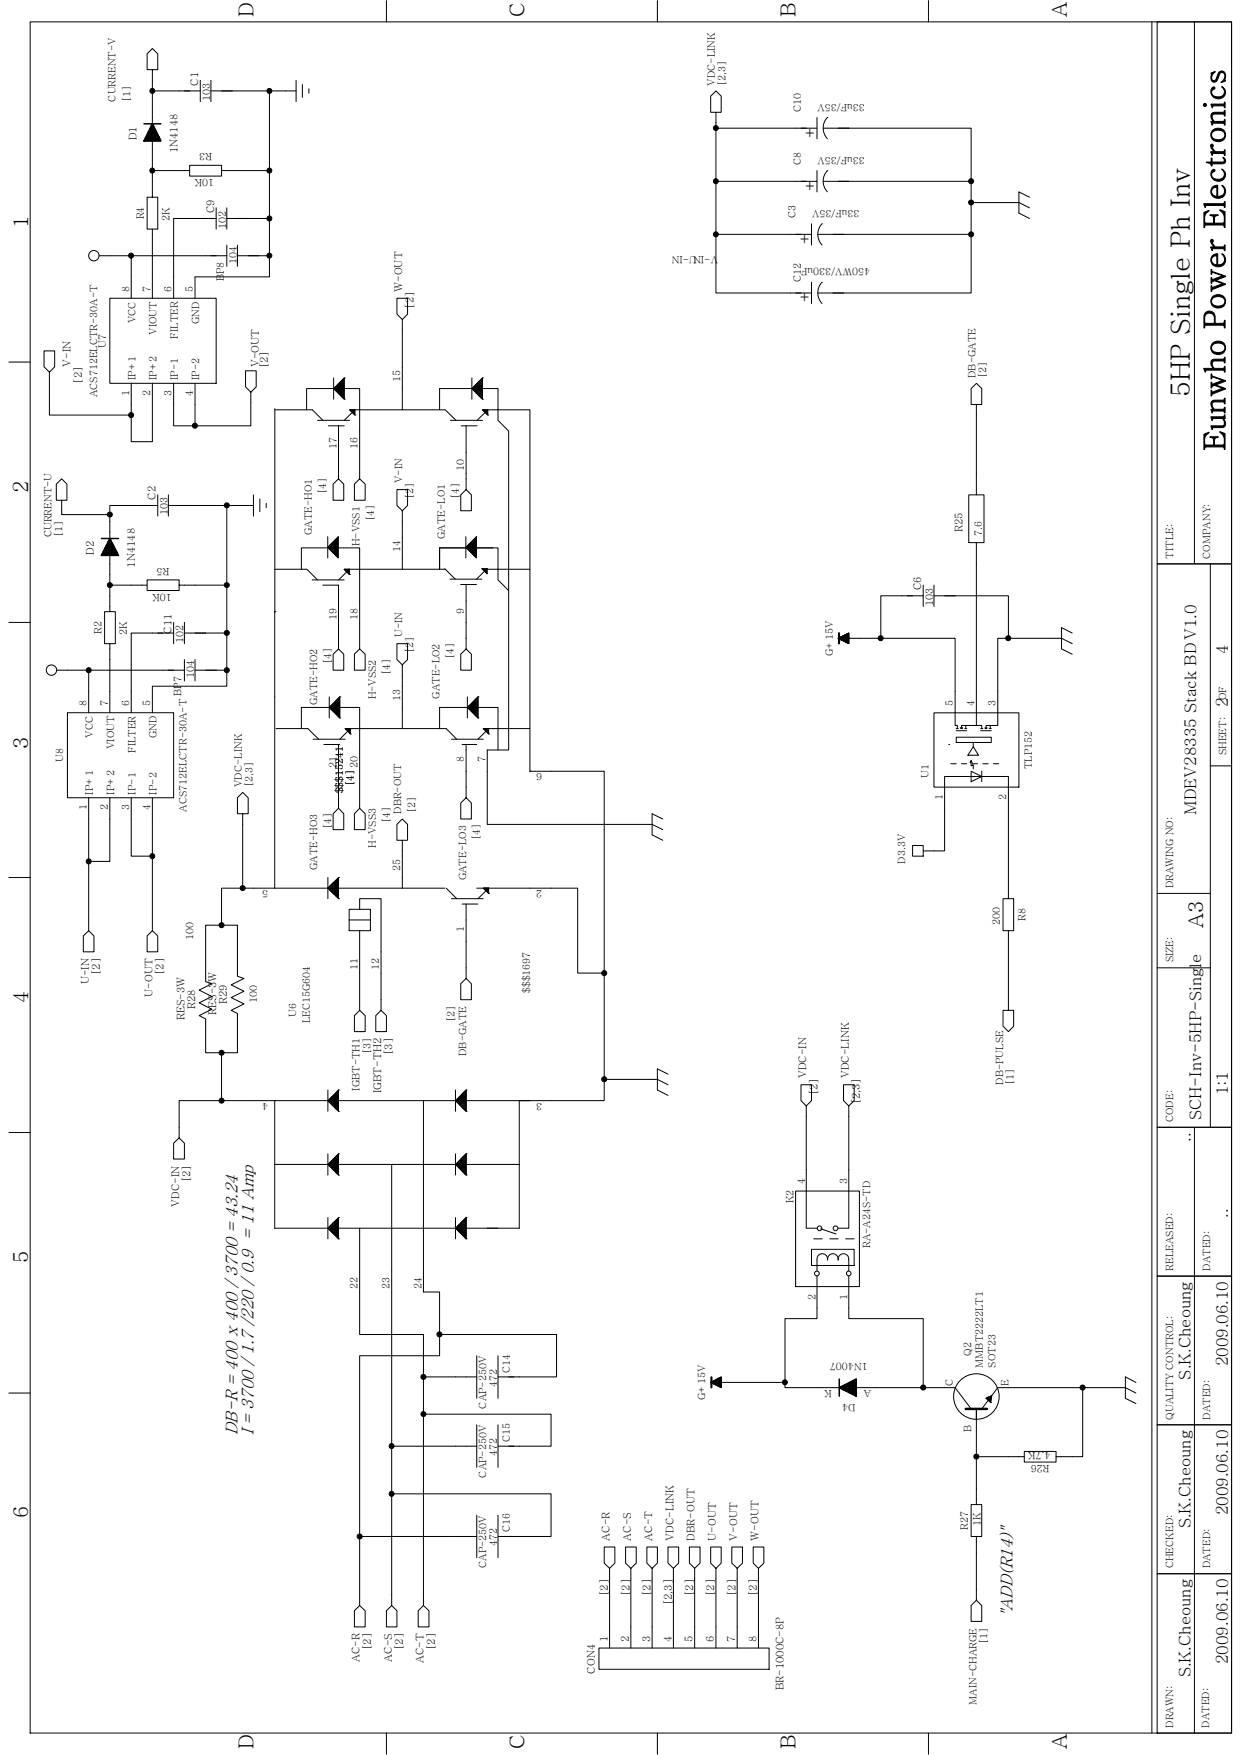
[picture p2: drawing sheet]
<svg xmlns="http://www.w3.org/2000/svg" width="210mm" height="297mm" viewBox="0 0 210 297" stroke-linecap="round" stroke-linejoin="round" font-family="sans-serif">
<defs><g id="words">
<text font-size="5" x="207.3" y="76.3" transform="rotate(-90 207.3 76.3)">Eunwho Power Electronics</text>
<text font-size="4.5" x="201.3" y="67.2" transform="rotate(-90 201.3 67.2)">5HP Single Ph Inv</text>
<g font-size="3.5">
<text x="42.9" y="2.8" transform="rotate(-90 42.9 2.8)">D</text>
<text x="88.8" y="2.8" transform="rotate(-90 88.8 2.8)">C</text>
<text x="134.6" y="2.8" transform="rotate(-90 134.6 2.8)">B</text>
<text x="180.5" y="2.8" transform="rotate(-90 180.5 2.8)">A</text>
<text x="4.8" y="38.6" transform="rotate(-90 4.8 38.6)">1</text>
<text x="4.8" y="83.4" transform="rotate(-90 4.8 83.4)">2</text>
<text x="4.8" y="126.7" transform="rotate(-90 4.8 126.7)">3</text>
<text x="203.6" y="157.1" transform="rotate(-90 203.6 157.1)">A3</text>
<text x="4.8" y="169.7" transform="rotate(-90 4.8 169.7)">4</text>
<text x="4.8" y="213.8" transform="rotate(-90 4.8 213.8)">5</text>
<text x="4.8" y="257" transform="rotate(-90 4.8 257)">6</text>
<text x="42.9" y="296" transform="rotate(-90 42.9 296)">D</text>
<text x="88.8" y="296" transform="rotate(-90 88.8 296)">C</text>
<text x="134.6" y="296" transform="rotate(-90 134.6 296)">B</text>
<text x="180.5" y="296" transform="rotate(-90 180.5 296)">A</text>
</g>
<g font-size="2.9">
<text x="40.2" y="243" transform="rotate(-90 40.2 243)">DB-R = 400 x 400 / 3700 = 43.24</text>
<text x="42.9" y="243" transform="rotate(-90 42.9 243)">I = 3700 / 1.7 /220 / 0.9 = 11 Amp</text>
<text x="171.3" y="273.7" transform="rotate(-90 171.3 273.7)">&quot;ADD(R14)&quot;</text>
</g>
<g font-size="2.7">
<text x="138" y="23.3" transform="rotate(-90 138 23.3)">+</text>
<text x="138" y="32.3" transform="rotate(-90 138 32.3)">+</text>
<text x="137.1" y="41.3" transform="rotate(-90 137.1 41.3)">+</text>
<text x="137.1" y="51.2" transform="rotate(-90 137.1 51.2)">+</text>
<text x="207.8" y="110.7" transform="rotate(-90 207.8 110.7)">4</text>
<text x="207.8" y="119.7" transform="rotate(-90 207.8 119.7)">2</text>
<text x="202.4" y="137.9" transform="rotate(-90 202.4 137.9)">MDEV28335 Stack BDV1.0</text>
<text x="207.8" y="185.4" transform="rotate(-90 207.8 185.4)">1:1</text>
<text x="203.3" y="189.6" transform="rotate(-90 203.3 189.6)">SCH-Inv-5HP-Single</text>
<text x="201.4" y="193.3" transform="rotate(-90 201.4 193.3)">..</text>
<text x="207.8" y="206.1" transform="rotate(-90 207.8 206.1)">..</text>
<text x="201.4" y="233.5" transform="rotate(-90 201.4 233.5)">S.K.Cheoung</text>
<text x="207.8" y="231.3" transform="rotate(-90 207.8 231.3)">2009.06.10</text>
<text x="207.8" y="256.5" transform="rotate(-90 207.8 256.5)">2009.06.10</text>
<text x="201.4" y="258.7" transform="rotate(-90 201.4 258.7)">S.K.Cheoung</text>
<text x="207.8" y="281.6" transform="rotate(-90 207.8 281.6)">2009.06.10</text>
<text x="201.4" y="283.9" transform="rotate(-90 201.4 283.9)">S.K.Cheoung</text>
</g>
<g font-size="1.8">
<text x="33.5" y="14.5" transform="rotate(-90 33.5 14.5)">C1</text>
<text x="23.1" y="23.8" transform="rotate(-90 23.1 23.8)">D1</text>
<text x="30" y="25.9" transform="rotate(-90 30 25.9)">1N4148</text>
<text x="36.2" y="36.1" transform="rotate(-90 36.2 36.1)">C9</text>
<text x="68.1" y="49.4" transform="rotate(-90 68.1 49.4)">W-OUT</text>
<text x="70" y="52.2" transform="rotate(-90 70 52.2)">[2]</text>
<text x="11.9" y="62.1" transform="rotate(-90 11.9 62.1)">V-IN</text>
<text x="13.8" y="64.9" transform="rotate(-90 13.8 64.9)">[2]</text>
<text x="43.8" y="62.2" transform="rotate(-90 43.8 62.2)">V-OUT</text>
<text x="45.3" y="62.3" transform="rotate(-90 45.3 62.3)">[2]</text>
<text x="26.3" y="84.6" transform="rotate(-90 26.3 84.6)">C2</text>
<text x="15.9" y="93.9" transform="rotate(-90 15.9 93.9)">D2</text>
<text x="162.9" y="90.1" transform="rotate(-90 162.9 90.1)">R25</text>
<text x="22.8" y="96.1" transform="rotate(-90 22.8 96.1)">1N4148</text>
<text x="155.9" y="99.9" transform="rotate(-90 155.9 99.9)">C6</text>
<text x="29" y="107.3" transform="rotate(-90 29 107.3)">C11</text>
<text x="15" y="166.6" transform="rotate(-90 15 166.6)">U-IN</text>
<text x="16.9" y="165" transform="rotate(-90 16.9 165)">[2]</text>
<text x="27.7" y="165" transform="rotate(-90 27.7 165)">[2]</text>
<text x="25.8" y="168.7" transform="rotate(-90 25.8 168.7)">U-OUT</text>
<text x="31.2" y="172.7" transform="rotate(-90 31.2 172.7)">RES-3W</text>
<text x="33" y="170.9" transform="rotate(-90 33 170.9)">R28</text>
<text x="36.6" y="171.8" transform="rotate(-90 36.6 171.8)">RES-3W</text>
<text x="38.4" y="170" transform="rotate(-90 38.4 170)">R29</text>
<text x="66.4" y="178.5" transform="rotate(-90 66.4 178.5)">[3]</text>
<text x="64.5" y="185" transform="rotate(-90 64.5 185)">IGBT-TH2</text>
<text x="136.4" y="182.5" transform="rotate(-90 136.4 182.5)">VDC-IN</text>
<text x="138.3" y="185.3" transform="rotate(-90 138.3 185.3)">[2]</text>
<text x="143.6" y="182.5" transform="rotate(-90 143.6 182.5)">VDC-LINK</text>
<text x="145.5" y="186.9" transform="rotate(-90 145.5 186.9)">[2,3]</text>
<text x="32.2" y="200.1" transform="rotate(-90 32.2 200.1)">[2]</text>
<text x="30.3" y="204.3" transform="rotate(-90 30.3 204.3)">VDC-IN</text>
<text x="103.1" y="260.8" transform="rotate(-90 103.1 260.8)">AC-R</text>
<text x="106.7" y="260.8" transform="rotate(-90 106.7 260.8)">AC-S</text>
<text x="110.3" y="260.8" transform="rotate(-90 110.3 260.8)">AC-T</text>
<text x="113.9" y="260.8" transform="rotate(-90 113.9 260.8)">VDC-LINK</text>
<text x="117.5" y="260.8" transform="rotate(-90 117.5 260.8)">DBR-OUT</text>
<text x="121.1" y="260.8" transform="rotate(-90 121.1 260.8)">U-OUT</text>
<text x="124.7" y="260.8" transform="rotate(-90 124.7 260.8)">V-OUT</text>
<text x="128.3" y="260.8" transform="rotate(-90 128.3 260.8)">W-OUT</text>
<text x="102.9" y="270.1" transform="rotate(-90 102.9 270.1)">[2]</text>
<text x="106.5" y="270.1" transform="rotate(-90 106.5 270.1)">[2]</text>
<text x="110.1" y="270.1" transform="rotate(-90 110.1 270.1)">[2]</text>
<text x="113.7" y="271.7" transform="rotate(-90 113.7 271.7)">[2,3]</text>
<text x="117.3" y="270.1" transform="rotate(-90 117.3 270.1)">[2]</text>
<text x="120.9" y="270.1" transform="rotate(-90 120.9 270.1)">[2]</text>
<text x="124.5" y="270.1" transform="rotate(-90 124.5 270.1)">[2]</text>
<text x="128" y="270.1" transform="rotate(-90 128 270.1)">[2]</text>
<text x="60.9" y="281.3" transform="rotate(-90 60.9 281.3)">AC-R</text>
<text x="62.8" y="279.3" transform="rotate(-90 62.8 279.3)">[2]</text>
<text x="66.3" y="281.2" transform="rotate(-90 66.3 281.2)">AC-S</text>
<text x="68.2" y="279.3" transform="rotate(-90 68.2 279.3)">[2]</text>
<text x="71.6" y="281.5" transform="rotate(-90 71.6 281.5)">AC-T</text>
<text x="73.6" y="279.3" transform="rotate(-90 73.6 279.3)">[2]</text>
<text x="102.8" y="277.9" transform="rotate(-90 102.8 277.9)">1</text>
<text x="106.4" y="277.9" transform="rotate(-90 106.4 277.9)">2</text>
<text x="110" y="277.9" transform="rotate(-90 110 277.9)">3</text>
<text x="113.6" y="277.9" transform="rotate(-90 113.6 277.9)">4</text>
<text x="117.2" y="277.9" transform="rotate(-90 117.2 277.9)">5</text>
<text x="120.8" y="277.9" transform="rotate(-90 120.8 277.9)">6</text>
<text x="124.4" y="277.9" transform="rotate(-90 124.4 277.9)">7</text>
<text x="128" y="277.9" transform="rotate(-90 128 277.9)">8</text>
<text x="100.6" y="283.3" transform="rotate(-90 100.6 283.3)">CON4</text>
<text x="132.6" y="286.1" transform="rotate(-90 132.6 286.1)">BR-1000C-8P</text>
</g>
<g font-size="1.7">
<text x="19.5" y="17.2" transform="rotate(-90 19.5 17.2)">CURRENT-V</text>
<text x="22" y="17.2" transform="rotate(-90 22 17.2)">[1]</text>
<text x="35.5" y="17.1" transform="rotate(-90 35.5 17.1)">103</text>
<text x="121" y="14.5" transform="rotate(-90 121 14.5)">VDC-LINK</text>
<text x="122.8" y="14.5" transform="rotate(-90 122.8 14.5)">[2,3]</text>
<text x="146.3" y="17.5" transform="rotate(-180 146.3 17.5)">33uF/35V</text>
<text x="135.5" y="19" transform="rotate(-90 135.5 19)">C10</text>
<text x="35.9" y="26" transform="rotate(-180 35.9 26)">R3</text>
<text x="135.5" y="28" transform="rotate(-90 135.5 28)">C8</text>
<text x="146.3" y="26.5" transform="rotate(-180 146.3 26.5)">33uF/35V</text>
<text x="36.2" y="30.3" transform="rotate(-180 36.2 30.3)">10K</text>
<text x="145.4" y="35.5" transform="rotate(-180 145.4 35.5)">33uF/35V</text>
<text x="24.4" y="37.1" transform="rotate(-90 24.4 37.1)">R4</text>
<text x="28.7" y="37.4" transform="rotate(-90 28.7 37.4)">2K</text>
<text x="38.2" y="38.7" transform="rotate(-90 38.2 38.7)">102</text>
<text x="134.6" y="37" transform="rotate(-90 134.6 37)">C3</text>
<text x="37.8" y="47.6" transform="rotate(-90 37.8 47.6)">BP8</text>
<text x="40" y="44.6" transform="rotate(-90 40 44.6)">104</text>
<text x="121.5" y="43.3" transform="rotate(-180 121.5 43.3)">V-INU-IN</text>
<text x="135.5" y="47.8" transform="rotate(-90 135.5 47.8)">C12</text>
<text x="147.2" y="45.4" transform="rotate(-180 147.2 45.4)">450WV/330uF</text>
<text x="21.8" y="49.4" transform="rotate(-90 21.8 49.4)">8</text>
<text x="25.4" y="49.4" transform="rotate(-90 25.4 49.4)">7</text>
<text x="29" y="49.4" transform="rotate(-90 29 49.4)">6</text>
<text x="32.6" y="49.4" transform="rotate(-90 32.6 49.4)">5</text>
<text x="17.9" y="58.8" transform="rotate(-90 17.9 58.8)">U7</text>
<text x="22.9" y="54.7" transform="rotate(-90 22.9 54.7)">VCC</text>
<text x="26.5" y="56.7" transform="rotate(-90 26.5 56.7)">VIOUT</text>
<text x="30.1" y="57.3" transform="rotate(-90 30.1 57.3)">FILTER</text>
<text x="33.7" y="54.8" transform="rotate(-90 33.7 54.8)">GND</text>
<text x="22.9" y="64.3" transform="rotate(-90 22.9 64.3)">IP+1</text>
<text x="26.5" y="64.3" transform="rotate(-90 26.5 64.3)">IP+2</text>
<text x="30.1" y="64.3" transform="rotate(-90 30.1 64.3)">IP-1</text>
<text x="33.7" y="64.3" transform="rotate(-90 33.7 64.3)">IP-2</text>
<text x="67.7" y="64.7" transform="rotate(-90 67.7 64.7)">15</text>
<text x="165" y="64" transform="rotate(-90 165 64)">DB-GATE</text>
<text x="166.9" y="64" transform="rotate(-90 166.9 64)">[2]</text>
<text x="16.5" y="67.2" transform="rotate(-90 16.5 67.2)">ACS712ELCTR-30A-T</text>
<text x="21.8" y="67" transform="rotate(-90 21.8 67)">1</text>
<text x="25.4" y="67" transform="rotate(-90 25.4 67)">2</text>
<text x="29" y="67" transform="rotate(-90 29 67)">3</text>
<text x="32.6" y="67" transform="rotate(-90 32.6 67)">4</text>
<text x="56.9" y="76.1" transform="rotate(-90 56.9 76.1)">17</text>
<text x="60.5" y="76.1" transform="rotate(-90 60.5 76.1)">16</text>
<text x="55.1" y="83.6" transform="rotate(-90 55.1 83.6)">[4]</text>
<text x="68.1" y="81.8" transform="rotate(-90 68.1 81.8)">V-IN</text>
<text x="78.5" y="79.6" transform="rotate(-90 78.5 79.6)">10</text>
<text x="28.3" y="87.2" transform="rotate(-90 28.3 87.2)">103</text>
<text x="63.2" y="88.3" transform="rotate(-90 63.2 88.3)">[4]</text>
<text x="69.9" y="84.5" transform="rotate(-90 69.9 84.5)">[2]</text>
<text x="77.6" y="84.5" transform="rotate(-90 77.6 84.5)">[4]</text>
<text x="8.7" y="90.9" transform="rotate(-90 8.7 90.9)">CURRENT-U</text>
<text x="10.5" y="90.9" transform="rotate(-90 10.5 90.9)">[1]</text>
<text x="52.8" y="90.6" transform="rotate(-90 52.8 90.6)">GATE-HO1</text>
<text x="60.9" y="92.5" transform="rotate(-90 60.9 92.5)">H-VSS1</text>
<text x="67.7" y="93.5" transform="rotate(-90 67.7 93.5)">14</text>
<text x="75.3" y="91.2" transform="rotate(-90 75.3 91.2)">GATE-LO1</text>
<text x="166.1" y="90.8" transform="rotate(-90 166.1 90.8)">7.6</text>
<text x="198.5" y="94.6" transform="rotate(-90 198.5 94.6)">TITLE:</text>
<text x="204.8" y="94.6" transform="rotate(-90 204.8 94.6)">COMPANY:</text>
<text x="28.7" y="96.1" transform="rotate(-180 28.7 96.1)">R5</text>
<text x="29.1" y="100.5" transform="rotate(-180 29.1 100.5)">10K</text>
<text x="17.2" y="107.3" transform="rotate(-90 17.2 107.3)">R2</text>
<text x="21.5" y="107.5" transform="rotate(-90 21.5 107.5)">2K</text>
<text x="56.9" y="104.9" transform="rotate(-90 56.9 104.9)">19</text>
<text x="60.5" y="104.9" transform="rotate(-90 60.5 104.9)">18</text>
<text x="68.1" y="107.8" transform="rotate(-90 68.1 107.8)">U-IN</text>
<text x="78.5" y="103.8" transform="rotate(-90 78.5 103.8)">9</text>
<text x="157.8" y="102.6" transform="rotate(-90 157.8 102.6)">103</text>
<text x="31" y="108.8" transform="rotate(-90 31 108.8)">102</text>
<text x="56" y="112.4" transform="rotate(-90 56 112.4)">[4]</text>
<text x="69.9" y="110.6" transform="rotate(-90 69.9 110.6)">[2]</text>
<text x="76.7" y="111.5" transform="rotate(-90 76.7 111.5)">[4]</text>
<text x="140.9" y="111" transform="rotate(-90 140.9 111)">G+15V</text>
<text x="14.6" y="119.5" transform="rotate(-90 14.6 119.5)">8</text>
<text x="18.2" y="119.5" transform="rotate(-90 18.2 119.5)">7</text>
<text x="21.8" y="119.5" transform="rotate(-90 21.8 119.5)">6</text>
<text x="25.4" y="119.5" transform="rotate(-90 25.4 119.5)">5</text>
<text x="30.6" y="117.8" transform="rotate(-90 30.6 117.8)">BP7</text>
<text x="32.8" y="114.8" transform="rotate(-90 32.8 114.8)">104</text>
<text x="53.7" y="119.4" transform="rotate(-90 53.7 119.4)">GATE-HO2</text>
<text x="63.6" y="118.4" transform="rotate(-90 63.6 118.4)">H-VSS2</text>
<text x="65.9" y="114.2" transform="rotate(-90 65.9 114.2)">[4]</text>
<text x="67.7" y="118.6" transform="rotate(-90 67.7 118.6)">13</text>
<text x="74.4" y="118.3" transform="rotate(-90 74.4 118.3)">GATE-LO2</text>
<text x="161.2" y="119.5" transform="rotate(-90 161.2 119.5)">5</text>
<text x="164.8" y="119.5" transform="rotate(-90 164.8 119.5)">4</text>
<text x="168.5" y="119.5" transform="rotate(-90 168.5 119.5)">3</text>
<text x="207.5" y="118.5" transform="rotate(-90 207.5 118.5)">OF</text>
<text x="15.7" y="124.8" transform="rotate(-90 15.7 124.8)">VCC</text>
<text x="26.5" y="125" transform="rotate(-90 26.5 125)">GND</text>
<text x="10.7" y="129" transform="rotate(-90 10.7 129)">U8</text>
<text x="19.3" y="126.8" transform="rotate(-90 19.3 126.8)">VIOUT</text>
<text x="22.9" y="127.4" transform="rotate(-90 22.9 127.4)">FILTER</text>
<text x="56.9" y="130" transform="rotate(-90 56.9 130)">21</text>
<text x="60.5" y="130" transform="rotate(-90 60.5 130)">20</text>
<text x="78.5" y="129" transform="rotate(-90 78.5 129)">8</text>
<text x="82.1" y="129" transform="rotate(-90 82.1 129)">7</text>
<text x="91.8" y="130.9" transform="rotate(-180 91.8 130.9)">6</text>
<text x="157.1" y="131.7" transform="rotate(-90 157.1 131.7)">U1</text>
<text x="174.6" y="130.2" transform="rotate(-90 174.6 130.2)">TLP152</text>
<text x="207.5" y="127.8" transform="rotate(-90 207.5 127.8)">SHEET:</text>
<text x="14.6" y="137.1" transform="rotate(-90 14.6 137.1)">1</text>
<text x="15.7" y="134.5" transform="rotate(-90 15.7 134.5)">IP+1</text>
<text x="18.2" y="137.1" transform="rotate(-90 18.2 137.1)">2</text>
<text x="19.3" y="134.5" transform="rotate(-90 19.3 134.5)">IP+2</text>
<text x="21.8" y="137.1" transform="rotate(-90 21.8 137.1)">3</text>
<text x="22.9" y="134.5" transform="rotate(-90 22.9 134.5)">IP-1</text>
<text x="25.4" y="137.1" transform="rotate(-90 25.4 137.1)">4</text>
<text x="26.5" y="134.5" transform="rotate(-90 26.5 134.5)">IP-2</text>
<text x="31.6" y="137.4" transform="rotate(-90 31.6 137.4)">ACS712ELCTR-30A-T</text>
<text x="40.9" y="133.2" transform="rotate(-90 40.9 133.2)">VDC-LINK</text>
<text x="42.7" y="133.2" transform="rotate(-90 42.7 133.2)">[2,3]</text>
<text x="58" y="134.3" transform="rotate(-90 58 134.3)">$$$15241</text>
<text x="59.8" y="133" transform="rotate(-90 59.8 133)">[4]</text>
<text x="67.9" y="137.7" transform="rotate(-90 67.9 137.7)">DBR-OUT</text>
<text x="70.3" y="137.5" transform="rotate(-90 70.3 137.5)">[2]</text>
<text x="159.5" y="135.3" transform="rotate(-90 159.5 135.3)">1</text>
<text x="170.2" y="135.3" transform="rotate(-90 170.2 135.3)">2</text>
<text x="56" y="140.3" transform="rotate(-90 56 140.3)">[4]</text>
<text x="63.6" y="143.6" transform="rotate(-90 63.6 143.6)">H-VSS3</text>
<text x="65.9" y="139.3" transform="rotate(-90 65.9 139.3)">[4]</text>
<text x="81.2" y="142.2" transform="rotate(-90 81.2 142.2)">[4]</text>
<text x="53.7" y="147.3" transform="rotate(-90 53.7 147.3)">GATE-HO3</text>
<text x="67.7" y="147.4" transform="rotate(-90 67.7 147.4)">25</text>
<text x="78.9" y="149" transform="rotate(-90 78.9 149)">GATE-LO3</text>
<text x="153.2" y="146.2" transform="rotate(-90 153.2 146.2)">D3.3V</text>
<text x="45.4" y="150.7" transform="rotate(-180 45.4 150.7)">5</text>
<text x="91.8" y="150.7" transform="rotate(-180 91.8 150.7)">2</text>
<text x="173.5" y="155.9" transform="rotate(-90 173.5 155.9)">R8</text>
<text x="198.5" y="150.3" transform="rotate(-90 198.5 150.3)">DRAWING NO:</text>
<text x="32.7" y="159" transform="rotate(-90 32.7 159)">100</text>
<text x="78.5" y="157.8" transform="rotate(-90 78.5 157.8)">1</text>
<text x="169.2" y="156.5" transform="rotate(-90 169.2 156.5)">200</text>
<text x="60.5" y="164.2" transform="rotate(-90 60.5 164.2)">11</text>
<text x="64.1" y="164.2" transform="rotate(-90 64.1 164.2)">12</text>
<text x="198.5" y="162.9" transform="rotate(-90 198.5 162.9)">SIZE:</text>
<text x="43.5" y="169.8" transform="rotate(-90 43.5 169.8)">100</text>
<text x="50.1" y="172.2" transform="rotate(-90 50.1 172.2)">U6</text>
<text x="52.5" y="173.2" transform="rotate(-90 52.5 173.2)">LEC15G604</text>
<text x="76.9" y="173" transform="rotate(-90 76.9 173)">[2]</text>
<text x="89.7" y="168" transform="rotate(-90 89.7 168)">$$$1697</text>
<text x="62.7" y="178.4" transform="rotate(-90 62.7 178.4)">[3]</text>
<text x="78.9" y="178.7" transform="rotate(-90 78.9 178.7)">DB-GATE</text>
<text x="60.9" y="184.6" transform="rotate(-90 60.9 184.6)">IGBT-TH1</text>
<text x="169.7" y="183.6" transform="rotate(-90 169.7 183.6)">DB-PULSE</text>
<text x="171.5" y="183.6" transform="rotate(-90 171.5 183.6)">[1]</text>
<text x="45.4" y="186.6" transform="rotate(-180 45.4 186.6)">4</text>
<text x="91.8" y="186.6" transform="rotate(-180 91.8 186.6)">3</text>
<text x="198.5" y="189.9" transform="rotate(-90 198.5 189.9)">CODE:</text>
<text x="134.3" y="203.6" transform="rotate(-90 134.3 203.6)">K2</text>
<text x="136.2" y="200.3" transform="rotate(-90 136.2 200.3)">4</text>
<text x="143.4" y="200.3" transform="rotate(-90 143.4 200.3)">3</text>
<text x="147.2" y="211.2" transform="rotate(-90 147.2 211.2)">RA-A24S-TD</text>
<text x="198.5" y="215.1" transform="rotate(-90 198.5 215.1)">RELEASED:</text>
<text x="204.8" y="215.1" transform="rotate(-90 204.8 215.1)">DATED:</text>
<text x="60.5" y="218.2" transform="rotate(-90 60.5 218.2)">22</text>
<text x="65.9" y="218.2" transform="rotate(-90 65.9 218.2)">23</text>
<text x="71.3" y="218.2" transform="rotate(-90 71.3 218.2)">24</text>
<text x="138" y="220" transform="rotate(-90 138 220)">2</text>
<text x="143.4" y="220" transform="rotate(-90 143.4 220)">1</text>
<text x="86.3" y="232.3" transform="rotate(-90 86.3 232.3)">C14</text>
<text x="146.8" y="230.7" transform="rotate(-180 146.8 230.7)">1N4007</text>
<text x="164.3" y="229.5" transform="rotate(-90 164.3 229.5)">Q2</text>
<text x="166.3" y="231.5" transform="rotate(-90 166.3 231.5)">MMBT2222LT1</text>
<text x="168.5" y="231.5" transform="rotate(-90 168.5 231.5)">SOT23</text>
<text x="82.3" y="238.4" transform="rotate(-90 82.3 238.4)">CAP-250V</text>
<text x="84.1" y="234.7" transform="rotate(-90 84.1 234.7)">472</text>
<text x="119.3" y="237" transform="rotate(-90 119.3 237)">G+15V</text>
<text x="140.7" y="235.2" transform="rotate(-180 140.7 235.2)">K</text>
<text x="144.8" y="237.6" transform="rotate(-180 144.8 237.6)">D4</text>
<text x="147.4" y="235.2" transform="rotate(-180 147.4 235.2)">A</text>
<text x="161.2" y="234.5" transform="rotate(-90 161.2 234.5)">C</text>
<text x="170.6" y="234.5" transform="rotate(-90 170.6 234.5)">E</text>
<text x="86.3" y="244" transform="rotate(-90 86.3 244)">C15</text>
<text x="164.3" y="242.4" transform="rotate(-90 164.3 242.4)">B</text>
<text x="177.7" y="245.8" transform="rotate(-180 177.7 245.8)">4.7K</text>
<text x="198.5" y="240.3" transform="rotate(-90 198.5 240.3)">QUALITY CONTROL:</text>
<text x="204.8" y="240.3" transform="rotate(-90 204.8 240.3)">DATED:</text>
<text x="82.3" y="250.1" transform="rotate(-90 82.3 250.1)">CAP-250V</text>
<text x="84.1" y="246.4" transform="rotate(-90 84.1 246.4)">472</text>
<text x="177.6" y="248" transform="rotate(-180 177.6 248)">R26</text>
<text x="84.1" y="261.7" transform="rotate(-90 84.1 261.7)">472</text>
<text x="86.3" y="259.3" transform="rotate(-90 86.3 259.3)">C16</text>
<text x="163.8" y="258.9" transform="rotate(-90 163.8 258.9)">R27</text>
<text x="165.9" y="258.3" transform="rotate(-90 165.9 258.3)">1K</text>
<text x="82.3" y="265.4" transform="rotate(-90 82.3 265.4)">CAP-250V</text>
<text x="198.5" y="265.5" transform="rotate(-90 198.5 265.5)">CHECKED:</text>
<text x="204.8" y="265.5" transform="rotate(-90 204.8 265.5)">DATED:</text>
<text x="167" y="278.2" transform="rotate(-90 167 278.2)">[1]</text>
<text x="165.2" y="288.5" transform="rotate(-90 165.2 288.5)">MAIN-CHARGE</text>
<text x="198.5" y="292.4" transform="rotate(-90 198.5 292.4)">DRAWN:</text>
<text x="204.6" y="292.4" transform="rotate(-90 204.6 292.4)">DATED:</text>
</g>
</g></defs>
<g fill="none" stroke="#000" stroke-width=".17">
<path d="M5.1 3.7h203.3v289.6h-203.3zM25.8 11.8h.9v-2.7l-.9-.9-.9 .9v2.7h.9v3.6M33.9 15.4h-8.1v5.6M33.9 13.6v3.6M35.7 13.6v3.6M35.7 15.4h14.4M45.6 15.4v13.5h-8.1v-.9h-5.4v1.8h5.4v-.9M50.1 13.6v3.6M51.2 14.3v2.2M52.3 15v.7M65.4 .1v3.6M111.2 .1v3.6"/>
<path d="M121.1 19h.9v-2.7l-.9-.9-.9 .9v2.7h.9v2.7h17.1M138.2 19.9v3.6M140.1 19.9a2.47 2.47 0 0 0-.1 3.6M157.1 .1v3.6M194.9 3.7v289.6M195.8 3.7h12.6v91.7h-12.6zM202.1 3.7v91.7M25.8 23.9v5M25.8 38.8v11.7M32.1 28.9h-6.3v4.5h-.9v5.4h1.8v-5.4h-.9M36.6 37h-7.2v13.5M36.6 35.2v3.6"/>
<path d="M38.4 35.2v3.6M45.6 37v9.9h-12.6v3.6M45.6 28.9v8.1h-7.2M121.1 21.7v9h17.1M121.1 30.7v9M121.1 39.7v9.9h16.2M121.1 39.7h16.2M137.3 37.9v3.6M138.2 28.9v3.6M139.1 37.9a2.5 2.5 0 0 0 0 3.6M139.3 21.7h25v18h-25.9M140.1 28.9a2.47 2.47 0 0 0-.1 3.6"/>
<path d="M164.3 34.3h8.1l1.8 .9M164.3 30.7h-25M164.3 39.7v9.9h-25.9M174.2 33.4l-1.8-.9v3.6l1.8 .9M16.8 43.3h5.4v7.2M18.6 50.5h18v14.4h-18zM22.2 43.3h16.2M38.4 41.5v3.6M40.2 41.5v3.6M45.6 43.3h-5.4M68.1 54.1l-.9-.9v-2.7h1.8v2.7l-.9 .9v15.3M137.3 47.8v3.6"/>
<path d="M139.1 47.8a2.5 2.5 0 0 0 0 3.6M1.5 61.3h3.6M8.4 63l-.9-.9v-2.7h1.7v2.7l-.8 .9v7.3h13.8M22.2 64.9v9.9h3.6v-9.9M29.4 64.9v7.2h3.6M33 64.9v7.2M42.4 66.4l-.8-.9v-2.7h1.7v2.7l-.9 .9v5.7h-9.4M46.5 69.4h.9M46.5 69.2v81.1M47.5 69.4h5.4l1.7 1.7M51.9 69.4v-3.6h9v15.2l.9 .9v2.8h-1.8v-2.8l.9-.9M53.7 71.1h5.5"/>
<path d="M55.6 72.1h2.7M56.5 64v3.6M56.5 65.8h1.8M56.6 65.7v.2M56.6 65.9h1.7M56.6 65.6h1.7M56.7 65.5v.5M56.8 66.1h1.5M56.8 65.4h1.5M56.9 65.3v.9M57 66.3h1.3M57 65.2h1.3"/>
<path d="M57.1 65.1v1.3M57.1 66.5h1.2M57.2 65h1.1M57.3 64.9v1.7M57.3 72.1v8.9l.9 .9v2.8h-1.8v-2.8l.9-.9M57.3 66.7h1M57.4 64.9h.9M57.5 64.7v2.1M57.5 66.8h.8M57.5 64.7h.8M57.6 64.6v2.4M57.7 67h.6"/>
<path d="M57.7 64.5h.6M57.8 64.4v2.7M57.9 67.2h.4M57.9 64.3h.4M58 64.2v3.1M58 67.4h.3M58.1 64.1h.2M58.2 64v3.5M58.3 64v3.6l-1.8-1.8zM58.3 67.6h.1M58.3 64h.1M59.2 69.4h16.1"/>
<path d="M59.2 69.4h.8v.9zM59.3 69.4v.1M59.3 69.6h.7M59.4 69.4v.3M59.5 69.7h.5M59.6 69.4v.4M59.7 69.9h.3M59.8 69.4v.6M59.9 70.1h.1M60 69.4v.8M60 70.3h.1M60 69.4l-1.7 1.7"/>
<path d="M74.4 69.4v-3.6h9.9v3.6h-1.9v.8M75.3 69.4l1.9 1.7M76.2 71.1h5.4M78 72.1h2.7M78.9 72.1v10.8l.9 .9v2.6h-1.8v-2.6l.9-.9M79.8 64v3.6M79.9 65.7v.2M80 65.9h1.6M80 65.6h1.6M80.1 65.5v.5M80.2 66.1h1.4M80.2 65.4h1.4"/>
<path d="M80.3 65.3v.9M80.3 66.3h1.3M80.4 65.2h1.2M80.5 65.1v1.3M80.5 66.5h1.1M80.5 65h1.1M80.7 64.9v1.7M80.7 66.7h.9M80.7 64.9h.9M80.9 64.7v2.1M80.9 66.8h.7M80.9 64.7h.7"/>
<path d="M81 64.6v2.4M81 67h.6M81.1 64.5h.5M81.2 64.4v2.7M81.2 67.2h.4M81.3 64.3h.3M81.4 64.2v3.1M81.4 67.4h.2M81.5 64.1h.1M81.6 64v3.5M81.6 69.4h.9v.9zM81.6 69.4h.9"/>
<path d="M81.6 64v3.6l-1.8-1.8zM81.6 67.6h.1M81.6 64h.1M81.7 69.4v.1M81.8 69.6h.7M81.9 69.4v.3M82 69.7h.5M82.1 69.4v.4M82.2 69.9h.3M82.3 69.4v.6M82.4 70.1h.1M82.5 69.4l-1.8 1.7"/>
<path d="M82.5 70.3h.1M165.2 68.5h.9v-2.7l-.9-.9-.9 .9v2.7h.9v15.3M10.4 84.7h.9v-2.8l-.9-.9-.9 .9v2.8h.9v2.4h8.2M18.6 94v5M24.9 99h-6.3v4.5h-.9v5.4h1.8v-5.4h-.9M26.7 85.6h-8.1v5.5M26.7 83.8v3.6M28.5 85.6h14.4M28.5 83.8v3.6M38.4 99v8.1h-7.2M38.4 85.6v13.4h-8.1v-.9h-5.4v1.8h5.4v-.9M42.9 83.8v3.6"/>
<path d="M44 84.5v2.1M45 85.2v.7M46.5 96.4h5.4M51 96.4v-3.7h9.9v17.1l.9 .9v2.7h-1.8v-2.7l.9-.9M51.9 96.4l1.8 1.7M52.8 98.1h5.4M54.6 99h2.7M55.5 90.8v3.6M55.5 92.6v.1M55.5 92.7h1.7M55.5 92.6h1.7M55.6 92.4v.5"/>
<path d="M55.7 92.9h1.5M55.7 92.4h1.5M55.8 92.2v.8M55.9 93.1h1.3M55.9 92.2h1.3M56 92.1v1.1M56.1 93.3h1.1M56.1 92h1.1M56.2 91.9v1.5M56.2 93.5h1M56.2 91.8h1M56.4 91.7v1.9"/>
<path d="M56.4 93.7h.8M56.4 91.7h.8M56.6 91.5v2.2M56.6 93.8h.6M56.6 91.5h.6M56.8 94h.4M56.9 91.2v2.9M57 94.2h.2M57 91.1h.2M57.1 91v3.3M57.1 94.4h.1M57.1 90.9h.1"/>
<path d="M57.2 90.8v3.6l-1.7-1.8zM57.2 91.3h-.5v2.6M57.3 99v10.8l.9 .9v2.7h-1.8v-2.7l.9-.9M58.2 96.4h17.1M58.2 96.4h.9v.8zM58.4 96.4v.1M58.4 96.5h.7M58.5 96.4v.3M58.6 96.7h.5M58.7 96.4l.1 .5h.3M58.9 96.4v.6h.2M59.1 96.4v.8"/>
<path d="M59.1 97.2h.1M59.1 96.4l-1.8 1.7M68.1 86.4l-.9-.8v-2.7h1.8v2.7l-.9 .8v10M75.2 96.2l1.8 1.8M76.1 98h5.4M77.9 98.9h2.7M78.8 90.8v3.6M78.9 99v10.8l.9 .9v2.7h-1.8v-2.7l.9-.9M78.9 92.6v.1M78.9 92.6h1.7M79.1 92.4v.5M79.1 92.9h1.5"/>
<path d="M79.1 92.4h1.5M79.2 93.1h1.4M79.4 92.1v1.1M79.4 93.3h1.2M79.4 92h1.2M79.6 91.9v1.5M79.6 93.5h1M79.6 91.8h1M79.8 91.7v1.9M79.8 93.7h.8M79.8 91.7h.8M79.9 91.5v2.2"/>
<path d="M80 93.8h.6M80 91.5h.6M80.1 91.3v2.6M80.2 94h.4M80.2 91.3h.4M80.3 91.2v2.9M80.3 94.2h.3M80.3 91.1h.3M80.5 91v3.3M80.5 94.4h.1M80.5 90.9h.1M80.6 90.8v3.6l-1.8-1.8z"/>
<path d="M80.6 92.2h-1.4v.8M81.5 96.2h.9v.9zM81.6 96.2v.1M81.6 96.4h2.7v-3.7h-9.9v3.7M81.7 96.2v.3M81.8 96.5h.6M81.9 96.2v.4M82 96.7h.4M82.1 96.2v.6M82.2 96.9h.2M82.3 96.2v.8M82.4 97h.1"/>
<path d="M82.4 96.2l-1.8 1.8M89.7 96.4h-5.4v1.7l1.8 1.8M156.2 99v3.6M158 99v3.6M163.9 83.8h2.6v8h-2.6zM165.2 91.8v31M195.8 95.4h12.6v95.4h-12.6zM204.8 95.4v95.4M1.5 105.3h3.6M9.6 113.4h21.6M15 113.4v7.2M18.6 108.9v11.7"/>
<path d="M29.4 107.1h-7.2v13.5M29.4 105.3v3.6M31.2 105.3v3.6M31.2 111.6v3.7M33 111.6v3.7M38.4 113.4h-5.4M38.4 107.1v9h-12.6v4.5M46.5 103.5h.1M55.7 117.9v3.6M55.7 119.7h1.8M55.8 119.9h1.7M55.8 119.6v.3"/>
<path d="M55.9 119.5h1.6M56 119.4v.6M56.1 119.4h1.4M56.2 119.2v1M56.2 119.2h1.3M56.4 119.1v1.3M56.4 119h1.1M56.6 118.9v1.7M56.6 118.8h.9M56.7 118.7v2.1M56.8 118.6h.7M56.9 118.5v2.5h.6"/>
<path d="M57 118.5h.5M57.1 118.3v2.8l.4 .1M57.1 118.3h.4M57.3 118.1v3.2M57.3 118.1h.2M57.5 118v3.5M57.5 117.9v3.6l-1.8-1.8zM57.5 117.9h.1M68.1 112.5l-.9-.9v-2.7h1.8v2.7l-.9 .9v10.8M79.1 117.9v3.6M79.2 119.9h1.7M79.2 119.6v.3"/>
<path d="M79.2 119.5h1.7M79.4 119.4v.6M79.4 119.4h1.5M79.6 119.2v1M79.6 119.2h1.3M79.8 119.1v1.3M79.8 119h1.1M79.9 118.9v1.7M80 118.8h.9M80.1 118.7v2.1M80.2 118.6h.7M80.3 118.5v2.5h.6"/>
<path d="M80.3 118.5h.6M80.5 118.3v2.8l.4 .1M80.5 118.3h.4M80.7 118.1v3.2M80.7 118.1h.2M80.9 118v3.5M80.9 117.9v3.6l-1.8-1.8zM80.9 117.9h.1M141.8 108h.1M141.8 108h1.8M141.9 108l1.7 .1M142 107.9v.2"/>
<path d="M142 108.2h1.6M142.2 107.8v.4M142.2 108.3h1.4M142.3 107.8v.5M142.3 108.3h1.3M142.5 107.7v.7M142.5 108.4h1.1M142.6 107.7v.7M142.6 108.5h1M142.7 107.6v.9M142.8 108.5h.8M142.9 107.5v1.1"/>
<path d="M142.9 108.6h.7M143.1 107.4v1.2M143.2 107.3v1.4M143.2 108.8h.4M143.3 107.3v1.5h.3M143.5 107.2v1.7M143.6 108.9h-.1l.1-1.8v1.8M143.6 107.3h-.2v1.5M143.6 107.3h-.3v1.5M143.6 107.4h-.5v1.3h.5M143.6 107.5h-.6v1.1M143.6 107.5h-.8v1"/>
<path d="M143.6 107.6h-.9v.9M143.6 107.7h-1v.7M143.6 107.8h-1.2v.5M143.6 107.8h-1.4v.5M143.6 107.9h-1.5v.3M143.6 108h-1.6v.1M149 108h-7.2l1.8 .9v-1.8l-1.8 .9M149 108h12.6v14.8h.4v.5M156.2 100.8h-7.2v7.2M158 100.8h12.6v7.2M170.6 108h-1.8v14.8h-1.2M170.6 108h9l1.8 .9"/>
<path d="M181.4 107.1l-1.8-.9v3.6l1.8 .9M11.4 120.6h18v14.4h-18zM15 135v10.8h3.6v-10.8M22.2 135v9.9h3.6v-9.9M41.1 137.7h.9v-2.7l-.9-.9-.9 .9v2.7h.9v12.6M46.7 123.3h5.4l1.8 1.8M51 123.3v-3.6h9.9v17.1l.9 .9v2.7h-1.8v-2.7l.9-.9M53 125.1h5.4M54.8 126h2.7M56 120.1h1.5M56.2 120.3h1.3M56.4 120.5h1.1"/>
<path d="M56.6 120.6h.9M56.7 120.8h.8M57.3 121.3h.2M57.3 126v10.8l.9 .9v2.7h-1.8v-2.7l.9-.9M57.5 121.5h.1M58.4 123.3h.9v.9zM58.4 123.3h17.1l1.8 1.8M58.5 123.3v.2M58.6 123.5h.7M58.7 123.3v.4M58.8 123.7h.5M58.9 123.3v.5"/>
<path d="M58.9 123.8h.4M59.1 123.3v.7M59.1 124.1h.2M59.3 123.3v.9M59.3 124.2h.1M59.3 123.3l-1.8 1.8M74.4 123.3v-3.6h9.9v3.6h-.9M76.4 125.1h5.4M78.2 126h2.5M78.9 126v9l.9 .9v2.7h-1.8v-2.7l.9-.9M79.4 120.1h1.5M79.6 120.3h1.3"/>
<path d="M79.8 120.5h1.1M79.9 120.6h1M80.1 120.8h.8M80.7 121.3h.2M80.9 121.5h.1M81.8 123.3h.9v.9zM81.8 123.3h1.8M81.9 123.3v.2M82 123.5h.7M82.1 123.3v.4M82.1 123.7h.6M82.3 123.3v.5"/>
<path d="M82.3 123.8h.4M82.4 123.3v.7M82.5 124.1h.2M82.6 123.3v.9M82.7 123.3l-1.8 1.8M82.7 124.2h.1M84.3 126.9v-3.6h5.4v-53.9h-5.4v1.7l1.8 1.9v53.9h-3.7v12.6h27.9l1.8 .9M89.7 130.5h12.5v34.2M89.7 130.5h.1M89.7 123.3v7.2M112.1 138.6l-1.8-.9v3.6l1.8 .9M158 120.7h14.4v12.5h-14.4z"/>
<path d="M160.5 126h.1M160.9 129.3h.9M161.8 124.8h5.9v.9h-5.9zM161.8 123.3h.4M161.8 123.7h1.8M162.5 123.1l.2 .2 .2-.2M162.5 123.3h.4M162.7 123.3v-.5h3.4v.5M162.7 129.3h.9M163.2 123.3h.4M163.4 122.8v.5M164.1 129.1l.2-.4v.9l.4-.2v.8"/>
<path d="M164.3 130.5l1.8 .9-1.8 .9zM164.3 128.7l.2 .4M164.5 129.3h.9M164.7 125.7v.7M164.7 126.4l.9 1.4h-1.8zM165.9 123.3h.4M165.9 123.7h1.8M166.1 130.5v1.8M166.3 129.3h.9M166.7 123.3h.3M166.7 123.1l.1 .2 .2-.2M166.8 123.3v-.5h.8v.5"/>
<path d="M167.4 123.3h.3M168.1 129.3h.9M204.8 129.6h3.6M1.5 148.5h3.6M15 145.8v11.7l.9 .9v2.7h-1.8v-2.7l.9-.9M25.8 144.9v12.6l.9 .9v2.7h-1.8v-2.7l.9-.9M34.8 156.6h5.4v8.6l1.1 .4-2.2 1.1 2.2 1.1-2.2 1 2.2 1.1-2.2 1.1 1.1 .5v6.7h-5.4v-5.8l-1.1-.5 2.2-1.1-2.2-1.1 2.2-1-2.2-1.1 2.2-1.1-1.1-.3zM55.5 148.5v3.6M55.5 150.3h.1M55.6 150.5h1.7M56.2 151h1.1M56.3 151.2h1"/>
<path d="M56.5 151.4h.8M56.7 151.6h.6M56.9 151.7h.4M57 151.9h.3M57.3 148.5v3.6l-1.8-1.8zM57.3 148.5v3.6M57.3 152.1h.1M57.3 148.5h.1M57.3 148.7h-.2v3.2M57.3 148.9h-.4v2.8M57.3 149.1h-.6v2.5M57.3 149.2h-.7v2.2"/>
<path d="M57.3 149.4h-.9v1.8M57.3 149.6h-1.1v1.4M57.3 149.8h-1.3v1.1h1.3M57.3 149.9h-1.5v.8h1.5M57.3 150.1h-1.7v.4M59.1 153.9h3.6v3.6h-3.6zM59.1 155.7h3.6M60.9 153.9v-1.8h3.6v18.9l.9 .9v2.7h-1.8v-2.7l.9-.9M60.9 157.5v13.5l.9 .9v2.7h-1.8v-2.7l.9-.9M68.1 142.2h.9v-2.7l-.9-.9-.9 .9v2.7h.9v8.1M75.3 150.3h-37.8v6.3M75.5 150.3l1.8 1.8"/>
<path d="M76.4 152.1h5.4M78.2 153h2.7M78.9 153v12.6l.9 .9v2.7h-1.8v-2.7l.9-.9M80.7 150.3h17v14.4h4.5M81.8 150.3h.9v.9zM81.9 150.3v.2M82 150.5h.7M82.1 150.3v.3M82.1 150.7h.6M82.3 150.3v.5M82.3 150.9h.4M82.4 150.3v.7"/>
<path d="M82.5 151h.2M82.6 150.3v.9M82.7 150.3l-1.8 1.8M82.7 151.2h.1M154.4 143.1h1.8v1.8h-1.8zM156.2 144h3.6v-12.6h10.8v20.7h.9v5.4h-1.8v-5.4h.9M170.6 157.5v13.5h-.9v2.7l.9 .9 .9-.9v-2.7h-.9M195.8 151.2h9M37.5 178.2v8.1M102.2 164.7v18M195.8 163.8h9M1.5 191.7h3.6"/>
<path d="M37.5 186.3h-7.2v6.3l.9 .9v2.7h-1.8v-2.7l.9-.9M46.5 186.3v21.6h30.6M46.5 186.3h.1M46.5 197.1h41.4M55.5 195.3v3.6M55.5 186.3h.1M55.5 184.5v3.6M55.5 197.1h.1M55.6 186.5h1.7M55.6 197.3h1.7M56.2 187h1.1M56.2 197.8h1.1"/>
<path d="M56.3 187.2h1M56.3 198h1M56.5 187.4h.8M56.5 198.2h.8M56.7 187.6h.6M56.7 198.3h.6M56.9 187.7h.4M56.9 198.5h.4M57 187.9h.3M57 198.7h.3M57.3 195.3h.1M57.3 195.5h-.2v3.2"/>
<path d="M57.3 195.6h-.4v2.9M57.3 184.5v3.6l-1.8-1.8zM57.3 184.5v3.6M57.3 195.3v3.6l-1.8-1.8zM57.3 188.1h.1M57.3 184.5h.1M57.3 195.3v3.6M57.3 184.7h-.2v3.2M57.3 184.8h-.4v2.9M57.3 185h-.6v2.6M57.3 185.2h-.7v2.2M57.3 185.4h-.9v1.8"/>
<path d="M57.3 185.6h-1.1v1.4M57.3 185.8h-1.3v1h1.3M57.3 185.9h-1.5v.7h1.5M57.3 186.1h-1.7v.4M57.3 198.9h.1M57.3 195.8h-.6v2.5M57.3 196h-.7v2.2M57.3 196.2h-.9v1.8M57.3 196.4h-1.1v1.4M57.3 196.6h-1.3v1h1.3M57.3 196.7h-1.5v.7h1.5M57.3 196.9h-1.7v.4"/>
<path d="M66.3 197.1v47.7h14.4M71.6 186.3v32.4h2.8v7.2M77.1 197.1h.1M77.1 195.3v3.6M77.1 186.3h.1M77.1 184.5v3.6M77.2 197.3h1.7M77.2 186.5h1.7M77.7 197.8h1.2M77.7 187h1.2M77.9 198h1M77.9 187.2h1"/>
<path d="M78.1 198.2h.8M78.1 187.4h.8M78.5 198.5h.4M78.5 187.7h.4M78.6 198.7h.3M78.6 187.9h.3M78.9 195.3v3.6l-1.8-1.8zM78.9 195.3v3.6M78.9 184.5v3.6l-1.8-1.8zM78.9 198.9h.1M78.9 195.3h.1M78.9 184.5v3.6"/>
<path d="M78.9 195.5h-.2v3.2M78.9 195.6h-.4v2.9M78.9 195.8h-.6v2.5h.6M78.9 196h-.8v2.2M78.9 196.2h-.9v1.8M78.9 196.4h-1.1v1.4M78.9 196.6h-1.3v1h1.3M78.9 196.7h-1.5v.7h1.5M78.9 196.9h-1.7v.4M78.9 188.1h.1M78.9 184.5h.1M78.9 184.7h-.2v3.2"/>
<path d="M78.9 184.8h-.4v2.9M78.9 185h-.6v2.6h.6M78.9 185.2h-.8v2.2M78.9 185.4h-.9v1.8M78.9 185.6h-1.1v1.4M78.9 185.8h-1.3v1h1.3M78.9 185.9h-1.5v.7h1.5M78.9 186.1h-1.7v.4M87.9 186.3v21.6h-10.8M102.2 182.7v3.6h-64.7M102.2 182.7h9l1.8 .9M113 181.8l-1.8-.9v3.6l1.8 .9"/>
<path d="M136.4 187.2l-.9-.9v-2.7h1.8v2.7l-.9 .9v20.7h1.8M143.6 187.2l-.9-.9v-2.7h1.8v2.7l-.9 .9v20.7h-1.8M195.8 190.8h12.6v25.2h-12.6zM202.1 190.8v102.5M55.5 207.9h.1M55.5 206.1v3.6M55.5 207.9h1.8M55.6 208.1h1.7M56.2 208.6h1.1M56.3 208.8h1M56.5 209h.8M56.7 209.1h.6"/>
<path d="M56.9 209.3h.4M57 209.5h.3M57.3 206.1v3.6l-1.8-1.8zM57.3 206.1v3.6M57.3 209.7h.1M57.3 206.1h.1M57.3 206.2h-.2v3.3M57.3 206.4h-.4v2.9M57.3 206.6h-.6v2.5M57.3 206.8h-.7v2.2M57.3 207h-.9v1.8M57.3 207.2h-1.1v1.4"/>
<path d="M57.3 207.3h-1.3v1.1h1.3M57.3 207.5h-1.5v.7h1.5M57.3 207.7h-1.7v.4M60.9 207.9v18h10.7v7.1h9.1M77.1 206.1v3.6M77.1 207.9h.1M77.2 208.1h1.7M77.7 208.6h1.2M77.9 208.8h1M78.1 209h.8M78.5 209.3h.4M78.6 209.5h.3"/>
<path d="M78.9 206.1v3.6l-1.8-1.8zM78.9 206.1v3.6M78.9 209.7h.1M78.9 206.1h.1M78.9 206.2h-.2v3.3M78.9 206.4h-.4v2.9M78.9 206.6h-.6v2.5h.6M78.9 206.8h-.8v2.2M78.9 207h-.9v1.8M78.9 207.2h-1.1v1.4M78.9 207.3h-1.3v1.1h1.3M78.9 207.5h-1.5v.7h1.5"/>
<path d="M78.9 207.7h-1.7v.4M134.6 201.6h10.8v16.2h-10.8zM137.3 211.5h7.2v2.7h-7.2zM137.7 209.7h1.4M138.2 213.3v1.8M138.2 216v7.2h-5.4v11.7h9.2M138.9 208l2.6 .9M140 213.2v.1a.89 .89 0 0 0-.9-1.1 .89 .89 0 0 0-.9 1.1M140.4 209.7h1.4M141.8 213.2v.1a.89 .89 0 0 0-.9-1.1 .89 .89 0 0 0-.9 1.1M143.1 209.7h1.4M143.6 213.2v.1a.89 .89 0 0 0-.9-1.1 .89 .89 0 0 0-.9 1.1"/>
<path d="M143.6 216v7.2h12.6v11.7M143.6 213.3v1.8M195.8 216h12.6v25.2h-12.6zM1.5 235.8h3.6M71.6 239.4h21.6v5.4h-8.9M71.6 233v38.7l1 .9v2.8h-1.8v-2.8l.8-.9M74.4 225.9v3.6h-13.5v30.6M74.4 225.9h19.8v7.1h-9.9M80.7 229.5v7.2M84.3 229.5v7.2M120.2 234l1.8-1v1.9l-1.8-.9h12.6M120.2 234h.1"/>
<path d="M120.2 234h1.8M120.3 233.9v.1M120.3 234h1.7M120.5 233.8v.3M120.5 234.1h1.5M120.6 233.8v.3M120.6 234.2h1.4M120.7 233.7v.5M120.7 234.3h1.3M120.9 233.6v.7M120.9 234.3h1.1M121 233.6v.8"/>
<path d="M121 234.4h1M121.2 233.5v.9M121.3 233.4v1.1M121.4 234.5h.6M121.5 233.4v1.2M121.5 234.6h.5M121.6 233.3v1.4M121.8 233.2v1.5M121.8 234.8h.2M121.9 233.1v1.7M121.9 234.8h.1M122 233v1.9"/>
<path d="M122 233.1v1.7M122 233.2h-.2v1.6M122 233.2h-.3v1.5h.3M122 233.3h-.5v1.3M122 233.4h-.6v1.1M122 233.5h-.8v1h.8M122 233.5h-.9v.9M122 233.6h-1v.7M122 233.7h-1.2v.6M122 233.7h-1.3v.5M122 233.8h-1.5v.3M122 233.9h-1.6v.1"/>
<path d="M144.9 234.9h16.7l2.7 3.6M165.2 238.5v8h8.1M166.8 236.6h.1M166.8 236.6l1-.4-.2 1.2zM166.9 236.7h.9M167 236.6v.2M167 236.8h.7M167.2 236.5h.6M167.2 236.5v.5M167.2 237h.5M167.4 236.4v.8M167.4 237.2h.2"/>
<path d="M167.6 236.3v1M167.6 236.3h.2M167.6 237.4h.1M167.7 236.3v.4M183.2 234.9v11.6h-4.5v1h-5.4v-1.8h5.4v.8M192.2 235.8l-1.8-.9h-21.6l-2.7 3.6M192.2 234l-1.8-1v3.7l1.8 .9M66.3 252.8h26.9v7.3h-8.9M66.3 244.8v26.9l.9 .9v2.8h-1.8v-2.8l.9-.9M80.7 241.2v7.1M80.7 256.5v7.1M84.3 241.2v7.1"/>
<path d="M84.3 256.5v7.1M165.2 246.5v8.2M195.8 241.2h12.6v25.2h-12.6zM60.9 260.1v11.6l.9 .9v2.8h-1.8v-2.8l.9-.9M60.9 260.1h19.8M101.3 278.9h28.8v3.6h-28.8zM103.1 265.5l-.9-.9v-2.8h1.8v2.8l-.9 .9v13.4M106.7 265.5l-.8-.9v-2.8h1.8v2.8l-1 .9v13.4M110.3 265.5l-.8-.9v-2.8h1.7v2.8l-.9 .9v13.4M113.9 265.5l-.9-.9v-2.8h1.8v2.8l-.9 .9v13.4M117.5 265.5l-.9-.9v-2.8h1.8v2.8l-.9 .9v13.4M121.1 265.5l-.9-.9v-2.8h1.8v2.8l-.9 .9v13.4"/>
<path d="M124.7 265.5l-.9-.9v-2.8h1.8v2.8l-.9 .9v13.4M128.3 265.5l-.9-.9v-2.8h1.8v2.8l-.9 .9v13.4M165.2 260.1h.9v-5.4h-1.8v5.4h.9v10.7l.9 .9v2.7h-1.8v-2.7l.9-.9M195.8 266.4h12.6v26.9h-12.6zM65.4 293.3v3.6M111.2 293.3v3.6M157.1 293.3v3.6"/>
<circle cx="15.9" cy="43.3" r=".88"/>
<circle cx="8.7" cy="113.4" r=".88"/>
<circle cx="138.2" cy="215.5" r=".4"/>
<circle cx="138.7" cy="207.9" r=".4"/>
<circle cx="141.4" cy="207.9" r=".4"/>
<circle cx="143.6" cy="215.5" r=".4"/>
<circle cx="165.2" cy="236.4" r="3.9"/>
</g>
<path d="M163.4 238.5h3.6" fill="none" stroke="#000" stroke-width=".42"/>
<g fill="none" stroke="#000" stroke-width=".25">
<path d="M24.4 23.9h.1M24.4 21h2.8M24.5 23.7h2.6M24.6 23.4h2.4M24.6 23.3v.6M24.7 23.2h2.2M24.8 22.9h2M24.9 22.8v1.1M25 22.6h1.6v1.3M25.1 22.4h1.4M25.1 22.3v1.6M25.2 22.1h1.2v1.8"/>
<path d="M25.3 21.9h1M25.4 21.8v2.1M25.5 21.6h.6v2.3M25.6 21.4h.4M25.6 21.3v2.6M25.7 21.2h.2M25.8 21l1.4 2.9h-2.8zM25.9 21.1v2.8M26.9 23.1v.8M27.1 23.6v.3M17.2 91.1h2.8M17.2 93.9h2.8"/>
<path d="M17.3 93.7v.3M17.4 93.7h2.5M17.4 93.4h2.4M17.5 93.2v.8M17.6 93.2h2M17.7 92.9h1.8M17.8 92.7v1.3M17.8 92.7h1.5M17.9 92.4h1.4M18.2 91.9h.8M18.5 91.4h.3M18.6 91.1v2.9"/>
<path d="M18.6 91.2h.1M18.6 91.1l1.4 2.9h-2.8zM18.8 91.6v2.4M18.8 91.7h-.5v2.3M19.1 92.1v1.9M19.1 92.2h-1v1.8M19.3 92.6v1.4M19.6 93.1v.9M19.8 93.6v.4M142 233.4v2.9M142 234.9l2.9-1.5v2.9zM142.1 234.9h2.8"/>
<path d="M142.2 234.8v.1M142.3 234.7h2.6M142.5 234.7v.4M142.6 235.2h2.3M142.7 234.5v.7M142.8 234.5h2.1M143 234.4v.9M143.2 235.5h1.7M143.2 234.3v1.2M143.3 234.2h1.6M143.5 234.1v1.5M143.7 235.7h1.2"/>
<path d="M143.7 234v1.7M143.8 234h1.1M144 233.9v1.9M144.2 236h.7M144.2 233.7v2.3M144.3 233.7h.6M144.5 233.6v2.5M144.7 236.2h.2M144.7 233.5v2.7M144.8 233.5h.1"/>
</g>
<path d="M142 107.2v1.7M120.4 233.1v1.7" fill="none" stroke="#000" stroke-width=".36"/>
<g fill="#000" stroke="#000" stroke-width=".17">
<circle cx="25.8" cy="15.4" r=".42"/>
<circle cx="45.6" cy="15.4" r=".42"/>
<circle cx="25.8" cy="28.9" r=".42"/>
<circle cx="45.6" cy="37" r=".42"/>
<circle cx="45.6" cy="28.9" r=".42"/>
<circle cx="121.1" cy="39.7" r=".42"/>
<circle cx="121.1" cy="21.7" r=".42"/>
<circle cx="121.1" cy="30.7" r=".42"/>
<circle cx="164.3" cy="30.7" r=".43"/>
<circle cx="164.3" cy="39.7" r=".43"/>
<circle cx="164.3" cy="34.3" r=".42"/>
<circle cx="22.2" cy="43.3" r=".43"/>
<circle cx="45.6" cy="43.3" r=".42"/>
<circle cx="22.2" cy="70.3" r=".43"/>
<circle cx="33" cy="72.1" r=".43"/>
<circle cx="18.6" cy="99" r=".42"/>
<circle cx="18.6" cy="87.1" r=".42"/>
<circle cx="38.4" cy="85.5" r=".43"/>
<circle cx="38.4" cy="99" r=".42"/>
<circle cx="15" cy="113.4" r=".43"/>
<circle cx="38.4" cy="107.1" r=".43"/>
<circle cx="38.4" cy="113.4" r=".43"/>
<circle cx="149" cy="108" r=".43"/>
<circle cx="170.6" cy="108" r=".43"/>
<circle cx="15" cy="145.8" r=".43"/>
<circle cx="25.8" cy="144.9" r=".42"/>
<circle cx="37.5" cy="156.6" r=".43"/>
<circle cx="41.1" cy="150.3" r=".42"/>
<circle cx="37.5" cy="178.2" r=".43"/>
<circle cx="102.2" cy="164.7" r=".43"/>
<circle cx="37.5" cy="186.3" r=".43"/>
<circle cx="102.2" cy="182.7" r=".43"/>
<circle cx="71.6" cy="233" r=".43"/>
<circle cx="71.7" cy="239.3" r=".42"/>
<circle cx="74.4" cy="225.8" r=".43"/>
<circle cx="132.8" cy="234" r=".42"/>
<circle cx="156.2" cy="234.8" r=".43"/>
<circle cx="183.2" cy="234.8" r=".43"/>
<circle cx="66.3" cy="252.8" r=".42"/>
<circle cx="66.3" cy="244.8" r=".42"/>
<circle cx="165.2" cy="246.5" r=".43"/>
<circle cx="60.9" cy="260.1" r=".43"/>
</g>
<use href="#words"/>
</svg>
